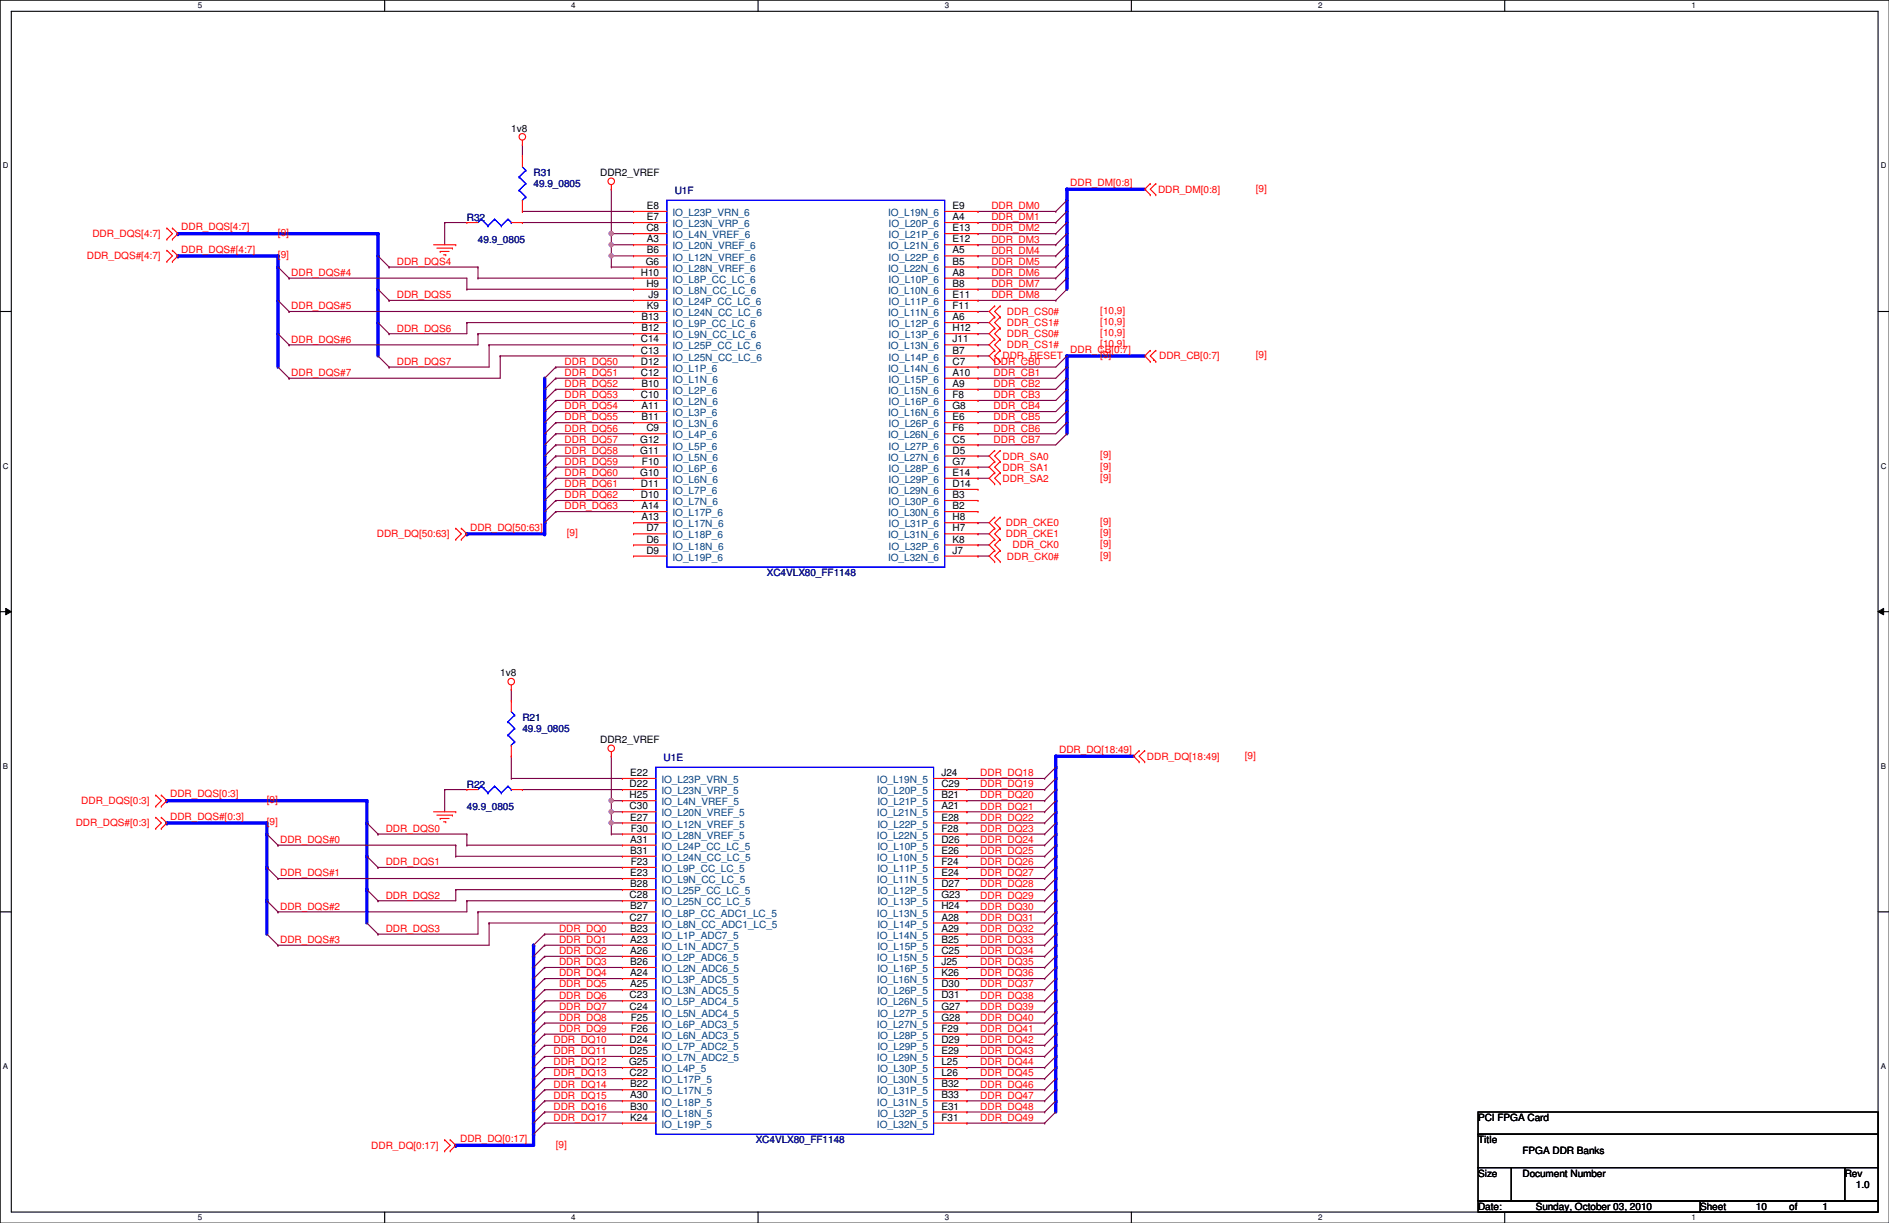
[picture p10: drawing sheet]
<svg xmlns="http://www.w3.org/2000/svg" width="432mm" height="279mm" viewBox="0 0 432 279" stroke-linecap="round" stroke-linejoin="round" font-family="sans-serif">
<defs><g id="words">
<g font-size="2.3">
<text x="116.9" y="30.1">1v8</text>
<text x="137.2" y="40.2">DDR2_VREF</text>
<text x="147.9" y="47.8">E8</text>
<text x="217.7" y="47.8">E9</text>
<text x="147.7" y="52.8">C8</text>
<text x="147.9" y="50.3">E7</text>
<text x="217.7" y="50.3">A4</text>
<text x="217.7" y="52.8">E13</text>
<text x="147.9" y="55.4">A3</text>
<text x="147.9" y="57.9">B6</text>
<text x="217.7" y="55.4">E12</text>
<text x="217.7" y="57.9">A5</text>
<text x="146.5" y="63">H10</text>
<text x="147.6" y="60.5">G6</text>
<text x="147.7" y="65.5">H9</text>
<text x="217.7" y="60.5">B5</text>
<text x="217.7" y="63">A8</text>
<text x="217.7" y="65.5">B8</text>
<text x="147.9" y="70.6">K9</text>
<text x="148.3" y="68.1">J9</text>
<text x="217.7" y="68.1">E11</text>
<text x="217.7" y="70.6">F11</text>
<text x="146.6" y="73.2">B13</text>
<text x="146.6" y="75.7">B12</text>
<text x="217.7" y="73.2">A6</text>
<text x="217.7" y="75.7">H12</text>
<text x="146.5" y="78.2">C14</text>
<text x="146.5" y="80.8">C13</text>
<text x="146.5" y="83.3">D12</text>
<text x="217.7" y="78.2">J11</text>
<text x="217.7" y="80.8">B7</text>
<text x="217.7" y="83.3">C7</text>
<text x="146.5" y="85.9">C12</text>
<text x="146.6" y="88.4">B10</text>
<text x="217.7" y="85.9">A10</text>
<text x="217.7" y="88.4">A9</text>
<text x="146.5" y="90.9">C10</text>
<text x="146.6" y="93.5">A11</text>
<text x="217.7" y="90.9">F8</text>
<text x="217.7" y="93.5">G8</text>
<text x="146.3" y="101.1">G12</text>
<text x="146.6" y="96">B11</text>
<text x="147.7" y="98.6">C9</text>
<text x="217.7" y="96">E6</text>
<text x="217.7" y="98.6">F6</text>
<text x="217.7" y="101.1">C5</text>
<text x="146.3" y="103.6">G11</text>
<text x="146.7" y="106.2">F10</text>
<text x="217.7" y="103.6">D5</text>
<text x="217.7" y="106.2">G7</text>
<text x="146.3" y="108.7">G10</text>
<text x="146.5" y="111.3">D11</text>
<text x="146.5" y="113.8">D10</text>
<text x="217.7" y="108.7">E14</text>
<text x="217.7" y="111.3">D14</text>
<text x="217.7" y="113.8">B3</text>
<text x="146.6" y="116.3">A14</text>
<text x="146.6" y="118.9">A13</text>
<text x="217.7" y="116.3">B2</text>
<text x="217.7" y="118.9">H8</text>
<text x="147.7" y="121.4">D7</text>
<text x="147.7" y="124">D6</text>
<text x="217.7" y="121.4">H7</text>
<text x="217.7" y="124">K8</text>
<text x="147.7" y="126.5">D9</text>
<text x="217.7" y="126.5">J7</text>
<text x="114.3" y="154.5">1v8</text>
<text x="137.2" y="169.8">DDR2_VREF</text>
<text x="143.9" y="179.8">D22</text>
<text x="144.1" y="177.3">E22</text>
<text x="215.2" y="177.3">J24</text>
<text x="215.2" y="179.8">C29</text>
<text x="143.9" y="182.4">H25</text>
<text x="143.9" y="184.9">C30</text>
<text x="215.2" y="182.4">B21</text>
<text x="215.2" y="184.9">A21</text>
<text x="144.1" y="187.5">E27</text>
<text x="144.2" y="190">F30</text>
<text x="215.2" y="187.5">E28</text>
<text x="215.2" y="190">F28</text>
<text x="144.1" y="192.5">A31</text>
<text x="144.1" y="195.1">B31</text>
<text x="144.2" y="197.6">F23</text>
<text x="215.2" y="192.5">D26</text>
<text x="215.2" y="195.1">E26</text>
<text x="215.2" y="197.6">F24</text>
<text x="144.1" y="200.2">E23</text>
<text x="144.1" y="202.7">B28</text>
<text x="215.2" y="200.2">E24</text>
<text x="215.2" y="202.7">D27</text>
<text x="143.9" y="205.2">C28</text>
<text x="144.1" y="207.8">B27</text>
<text x="215.2" y="205.2">G23</text>
<text x="215.2" y="207.8">H24</text>
<text x="143.9" y="210.3">C27</text>
<text x="144.1" y="212.9">B23</text>
<text x="144.1" y="215.4">A23</text>
<text x="215.2" y="210.3">A28</text>
<text x="215.2" y="212.9">A29</text>
<text x="215.2" y="215.4">B25</text>
<text x="144.1" y="217.9">A26</text>
<text x="144.1" y="220.5">B26</text>
<text x="215.2" y="217.9">C25</text>
<text x="215.2" y="220.5">J25</text>
<text x="144.1" y="223">A24</text>
<text x="144.1" y="225.6">A25</text>
<text x="215.2" y="223">K26</text>
<text x="215.2" y="225.6">D30</text>
<text x="143.9" y="228.1">C23</text>
<text x="143.9" y="230.6">C24</text>
<text x="144.2" y="233.2">F25</text>
<text x="215.2" y="228.1">D31</text>
<text x="215.2" y="230.6">G27</text>
<text x="215.2" y="233.2">G28</text>
<text x="143.9" y="238.3">D24</text>
<text x="144.2" y="235.7">F26</text>
<text x="215.2" y="235.7">F29</text>
<text x="215.2" y="238.3">D29</text>
<text x="143.8" y="243.3">G25</text>
<text x="143.9" y="240.8">D25</text>
<text x="143.9" y="245.9">C22</text>
<text x="215.2" y="240.8">E29</text>
<text x="215.2" y="243.3">L25</text>
<text x="215.2" y="245.9">L26</text>
<text x="144.1" y="248.4">B22</text>
<text x="144.1" y="251">A30</text>
<text x="215.2" y="248.4">B32</text>
<text x="215.2" y="251">B33</text>
<text x="144.1" y="253.5">B30</text>
<text x="144.1" y="256">K24</text>
<text x="215.2" y="253.5">E31</text>
<text x="215.2" y="256">F31</text>
<text x="337.9" y="256.1">PCI FPGA Card</text>
<text x="337.9" y="261.2">Title</text>
<text x="348" y="263.7">FPGA DDR Banks</text>
<text x="337.9" y="268.8">Size</text>
<text x="348" y="268.8">Document Number</text>
<text x="421.7" y="268.8">Rev</text>
<text x="424.2" y="271.4">1.0</text>
<text x="337.9" y="276.4">Date:</text>
<text x="351.1" y="276.4">Sunday, October 03, 2010</text>
<text x="388.7" y="276.4">Sheet</text>
<text x="401.4" y="276.4">10</text>
<text x="409" y="276.4">of</text>
<text x="416.6" y="276.4">1</text>
</g>
<g font-size="2.3" fill="#000080">
<text x="122" y="40.2">R31</text>
<text x="122" y="42.8">49.9_0805</text>
<text x="154.2" y="44.3">U1F</text>
<text x="106.7" y="50.4">R32</text>
<text x="109.3" y="55.5">49.9_0805</text>
<text x="175.3" y="131.7">XC4VLX80_FF1148</text>
<text x="119.4" y="164.7">R21</text>
<text x="119.4" y="167.2">49.9_0805</text>
<text x="151.7" y="173.8">U1E</text>
<text x="106.7" y="179.9">R22</text>
<text x="106.7" y="185">49.9_0805</text>
<text x="172.8" y="261.2">XC4VLX80_FF1148</text>
</g>
<g font-size="2.3" fill="#f00">
<text x="226.6" y="47.8">DDR_DM0</text>
<text x="244.6" y="42.5">DDR_DM[0:8]</text>
<text x="264.7" y="44">DDR_DM[0:8]</text>
<text x="287.1" y="43.8">[9]</text>
<text x="41.4" y="52.6">DDR_DQS[4:7]</text>
<text x="63.5" y="53.9">[9]</text>
<text x="226.6" y="50.3">DDR_DM1</text>
<text x="226.6" y="52.9">DDR_DM2</text>
<text x="19.9" y="59.3">DDR_DQS#[4:7]</text>
<text x="21.1" y="54.2">DDR_DQS[4:7]</text>
<text x="41.4" y="57.7">DDR_DQS#[4:7]</text>
<text x="63.5" y="59">[9]</text>
<text x="226.6" y="55.4">DDR_DM3</text>
<text x="226.6" y="58">DDR_DM4</text>
<text x="66.6" y="63">DDR_DQS#4</text>
<text x="90.7" y="60.5">DDR_DQS4</text>
<text x="226.6" y="63">DDR_DM6</text>
<text x="226.6" y="60.5">DDR_DM5</text>
<text x="226.6" y="65.6">DDR_DM7</text>
<text x="66.6" y="70.7">DDR_DQS#5</text>
<text x="90.7" y="68.1">DDR_DQS5</text>
<text x="226.6" y="68.1">DDR_DM8</text>
<text x="230.2" y="72">DDR_CS0#</text>
<text x="251.5" y="71.7">[10,9]</text>
<text x="90.7" y="75.7">DDR_DQS6</text>
<text x="230.2" y="77">DDR_CS0#</text>
<text x="230.2" y="74.5">DDR_CS1#</text>
<text x="251.5" y="76.8">[10,9]</text>
<text x="251.5" y="74.3">[10,9]</text>
<text x="66.6" y="78.3">DDR_DQS#6</text>
<text x="90.7" y="83.4">DDR_DQS7</text>
<text x="129.1" y="83.4">DDR_DQ50</text>
<text x="227.1" y="83.4">DDR_CB0</text>
<text x="229.2" y="82.1">DDR_RESET</text>
<text x="230.2" y="79.6">DDR_CS1#</text>
<text x="244.6" y="80.6">DDR_CB[0:7]</text>
<text x="251.5" y="79.3">[10,9]</text>
<text x="251.5" y="81.9">[9]</text>
<text x="265" y="82.1">DDR_CB[0:7]</text>
<text x="287.1" y="81.9">[9]</text>
<text x="66.6" y="85.9">DDR_DQS#7</text>
<text x="129.1" y="85.9">DDR_DQ51</text>
<text x="129.1" y="88.4">DDR_DQ52</text>
<text x="227.1" y="85.9">DDR_CB1</text>
<text x="227.1" y="88.4">DDR_CB2</text>
<text x="129.1" y="93.5">DDR_DQ54</text>
<text x="129.1" y="91">DDR_DQ53</text>
<text x="227.1" y="91">DDR_CB3</text>
<text x="227.1" y="93.5">DDR_CB4</text>
<text x="129.1" y="98.6">DDR_DQ56</text>
<text x="129.1" y="96.1">DDR_DQ55</text>
<text x="129.1" y="101.1">DDR_DQ57</text>
<text x="227.1" y="96.1">DDR_CB5</text>
<text x="227.1" y="101.1">DDR_CB7</text>
<text x="227.1" y="98.6">DDR_CB6</text>
<text x="129.1" y="106.2">DDR_DQ59</text>
<text x="129.1" y="103.7">DDR_DQ58</text>
<text x="229.2" y="105">DDR_SA0</text>
<text x="229.2" y="107.5">DDR_SA1</text>
<text x="251.5" y="104.7">[9]</text>
<text x="251.5" y="107.3">[9]</text>
<text x="129.1" y="108.8">DDR_DQ60</text>
<text x="129.1" y="111.3">DDR_DQ61</text>
<text x="129.1" y="113.8">DDR_DQ62</text>
<text x="229.2" y="110.1">DDR_SA2</text>
<text x="251.5" y="109.8">[9]</text>
<text x="129.1" y="116.4">DDR_DQ63</text>
<text x="251.5" y="120">[9]</text>
<text x="86.1" y="122.8">DDR_DQ[50:63]</text>
<text x="107.5" y="121.2">DDR_DQ[50:63]</text>
<text x="129.6" y="122.5">[9]</text>
<text x="229.9" y="120.2">DDR_CKE0</text>
<text x="229.9" y="122.8">DDR_CKE1</text>
<text x="231.4" y="125.3">DDR_CK0</text>
<text x="251.5" y="122.5">[9]</text>
<text x="251.5" y="125.1">[9]</text>
<text x="230.2" y="127.8">DDR_CK0#</text>
<text x="251.5" y="127.6">[9]</text>
<text x="242.1" y="172">DDR_DQ[18:49]</text>
<text x="262.2" y="173.6">DDR_DQ[18:49]</text>
<text x="284.5" y="173.3">[9]</text>
<text x="224.1" y="177.3">DDR_DQ18</text>
<text x="224.1" y="179.9">DDR_DQ19</text>
<text x="18.6" y="183.7">DDR_DQS[0:3]</text>
<text x="38.9" y="182.2">DDR_DQS[0:3]</text>
<text x="61" y="183.5">[9]</text>
<text x="224.1" y="182.4">DDR_DQ20</text>
<text x="224.1" y="185">DDR_DQ21</text>
<text x="17.3" y="188.8">DDR_DQS#[0:3]</text>
<text x="38.9" y="187.2">DDR_DQS#[0:3]</text>
<text x="61" y="188.6">[9]</text>
<text x="88.2" y="190">DDR_DQS0</text>
<text x="224.1" y="190">DDR_DQ23</text>
<text x="224.1" y="187.5">DDR_DQ22</text>
<text x="64.1" y="192.6">DDR_DQS#0</text>
<text x="88.2" y="197.7">DDR_DQS1</text>
<text x="224.1" y="195.1">DDR_DQ25</text>
<text x="224.1" y="192.6">DDR_DQ24</text>
<text x="224.1" y="197.7">DDR_DQ26</text>
<text x="64.1" y="200.2">DDR_DQS#1</text>
<text x="224.1" y="200.2">DDR_DQ27</text>
<text x="224.1" y="202.7">DDR_DQ28</text>
<text x="64.1" y="207.8">DDR_DQS#2</text>
<text x="88.2" y="205.3">DDR_DQS2</text>
<text x="224.1" y="205.3">DDR_DQ29</text>
<text x="224.1" y="207.8">DDR_DQ30</text>
<text x="64.1" y="215.4">DDR_DQS#3</text>
<text x="88.2" y="212.9">DDR_DQS3</text>
<text x="127.8" y="212.9">DDR_DQ0</text>
<text x="127.8" y="215.4">DDR_DQ1</text>
<text x="224.1" y="210.4">DDR_DQ31</text>
<text x="224.1" y="215.4">DDR_DQ33</text>
<text x="224.1" y="212.9">DDR_DQ32</text>
<text x="127.8" y="218">DDR_DQ2</text>
<text x="127.8" y="220.5">DDR_DQ3</text>
<text x="224.1" y="220.5">DDR_DQ35</text>
<text x="224.1" y="218">DDR_DQ34</text>
<text x="127.8" y="223.1">DDR_DQ4</text>
<text x="127.8" y="225.6">DDR_DQ5</text>
<text x="224.1" y="225.6">DDR_DQ37</text>
<text x="224.1" y="223.1">DDR_DQ36</text>
<text x="127.8" y="228.1">DDR_DQ6</text>
<text x="127.8" y="230.7">DDR_DQ7</text>
<text x="127.8" y="233.2">DDR_DQ8</text>
<text x="224.1" y="230.7">DDR_DQ39</text>
<text x="224.1" y="228.1">DDR_DQ38</text>
<text x="224.1" y="233.2">DDR_DQ40</text>
<text x="126.5" y="238.3">DDR_DQ10</text>
<text x="127.8" y="235.8">DDR_DQ9</text>
<text x="224.1" y="235.8">DDR_DQ41</text>
<text x="224.1" y="238.3">DDR_DQ42</text>
<text x="126.5" y="240.8">DDR_DQ11</text>
<text x="126.5" y="243.4">DDR_DQ12</text>
<text x="126.5" y="245.9">DDR_DQ13</text>
<text x="224.1" y="240.8">DDR_DQ43</text>
<text x="224.1" y="243.4">DDR_DQ44</text>
<text x="224.1" y="245.9">DDR_DQ45</text>
<text x="126.5" y="248.5">DDR_DQ14</text>
<text x="126.5" y="251">DDR_DQ15</text>
<text x="224.1" y="248.5">DDR_DQ46</text>
<text x="224.1" y="251">DDR_DQ47</text>
<text x="126.5" y="253.5">DDR_DQ16</text>
<text x="126.5" y="256.1">DDR_DQ17</text>
<text x="224.1" y="253.5">DDR_DQ48</text>
<text x="224.1" y="256.1">DDR_DQ49</text>
<text x="84.9" y="262.5">DDR_DQ[0:17]</text>
<text x="105.2" y="260.9">DDR_DQ[0:17]</text>
<text x="127" y="262.2">[9]</text>
</g>
<g font-size="2.3" fill="#004080">
<text x="153.7" y="51.9">IO_L23N_VRP_6</text>
<text x="153.7" y="49.4">IO_L23P_VRN_6</text>
<text x="203" y="49.4">IO_L19N_6</text>
<text x="203.1" y="51.9">IO_L20P_6</text>
<text x="153.7" y="54.4">IO_L4N_VREF_6</text>
<text x="153.7" y="57">IO_L20N_VREF_6</text>
<text x="153.7" y="59.5">IO_L12N_VREF_6</text>
<text x="203" y="57">IO_L21N_6</text>
<text x="203.1" y="54.4">IO_L21P_6</text>
<text x="203.1" y="59.5">IO_L22P_6</text>
<text x="153.7" y="62.1">IO_L28N_VREF_6</text>
<text x="153.7" y="64.6">IO_L8P_CC_LC_6</text>
<text x="203" y="62.1">IO_L22N_6</text>
<text x="203.1" y="64.6">IO_L10P_6</text>
<text x="153.7" y="67.1">IO_L8N_CC_LC_6</text>
<text x="153.7" y="69.7">IO_L24P_CC_LC_6</text>
<text x="203" y="67.1">IO_L10N_6</text>
<text x="203.1" y="69.7">IO_L11P_6</text>
<text x="153.7" y="72.2">IO_L24N_CC_LC_6</text>
<text x="153.7" y="74.8">IO_L9P_CC_LC_6</text>
<text x="153.7" y="77.3">IO_L9N_CC_LC_6</text>
<text x="203" y="72.2">IO_L11N_6</text>
<text x="203.1" y="74.8">IO_L12P_6</text>
<text x="203.1" y="77.3">IO_L13P_6</text>
<text x="153.7" y="79.8">IO_L25P_CC_LC_6</text>
<text x="153.7" y="82.4">IO_L25N_CC_LC_6</text>
<text x="203" y="79.8">IO_L13N_6</text>
<text x="203.1" y="82.4">IO_L14P_6</text>
<text x="153.7" y="84.9">IO_L1P_6</text>
<text x="153.7" y="87.5">IO_L1N_6</text>
<text x="203" y="84.9">IO_L14N_6</text>
<text x="203.1" y="87.5">IO_L15P_6</text>
<text x="153.7" y="90">IO_L2P_6</text>
<text x="153.7" y="92.5">IO_L2N_6</text>
<text x="153.7" y="95.1">IO_L3P_6</text>
<text x="203" y="90">IO_L15N_6</text>
<text x="203" y="95.1">IO_L16N_6</text>
<text x="203.1" y="92.5">IO_L16P_6</text>
<text x="153.7" y="97.6">IO_L3N_6</text>
<text x="153.7" y="100.2">IO_L4P_6</text>
<text x="203" y="100.2">IO_L26N_6</text>
<text x="203.1" y="97.6">IO_L26P_6</text>
<text x="153.7" y="102.7">IO_L5P_6</text>
<text x="153.7" y="105.2">IO_L5N_6</text>
<text x="153.7" y="107.8">IO_L6P_6</text>
<text x="203" y="105.2">IO_L27N_6</text>
<text x="203.1" y="102.7">IO_L27P_6</text>
<text x="203.1" y="107.8">IO_L28P_6</text>
<text x="153.7" y="110.3">IO_L6N_6</text>
<text x="153.7" y="112.9">IO_L7P_6</text>
<text x="203" y="112.9">IO_L29N_6</text>
<text x="203.1" y="110.3">IO_L29P_6</text>
<text x="153.7" y="115.4">IO_L7N_6</text>
<text x="153.7" y="117.9">IO_L17P_6</text>
<text x="203" y="117.9">IO_L30N_6</text>
<text x="203.1" y="115.4">IO_L30P_6</text>
<text x="153.7" y="120.5">IO_L17N_6</text>
<text x="153.7" y="123">IO_L18P_6</text>
<text x="153.7" y="125.6">IO_L18N_6</text>
<text x="203" y="123">IO_L31N_6</text>
<text x="203.1" y="120.5">IO_L31P_6</text>
<text x="203.1" y="125.6">IO_L32P_6</text>
<text x="153.7" y="128.1">IO_L19P_6</text>
<text x="203" y="128.1">IO_L32N_6</text>
<text x="151.2" y="178.9">IO_L23P_VRN_5</text>
<text x="200.4" y="178.9">IO_L19N_5</text>
<text x="151.2" y="181.4">IO_L23N_VRP_5</text>
<text x="151.2" y="184">IO_L4N_VREF_5</text>
<text x="200.6" y="181.4">IO_L20P_5</text>
<text x="200.6" y="184">IO_L21P_5</text>
<text x="151.2" y="186.5">IO_L20N_VREF_5</text>
<text x="151.2" y="189.1">IO_L12N_VREF_5</text>
<text x="151.2" y="191.6">IO_L28N_VREF_5</text>
<text x="200.4" y="186.5">IO_L21N_5</text>
<text x="200.4" y="191.6">IO_L22N_5</text>
<text x="200.6" y="189.1">IO_L22P_5</text>
<text x="151.2" y="194.1">IO_L24P_CC_LC_5</text>
<text x="151.2" y="196.7">IO_L24N_CC_LC_5</text>
<text x="200.4" y="196.7">IO_L10N_5</text>
<text x="200.6" y="194.1">IO_L10P_5</text>
<text x="151.2" y="199.2">IO_L9P_CC_LC_5</text>
<text x="151.2" y="201.8">IO_L9N_CC_LC_5</text>
<text x="200.4" y="201.8">IO_L11N_5</text>
<text x="200.6" y="199.2">IO_L11P_5</text>
<text x="151.2" y="204.3">IO_L25P_CC_LC_5</text>
<text x="151.2" y="206.8">IO_L25N_CC_LC_5</text>
<text x="151.2" y="209.4">IO_L8P_CC_ADC1_LC_5</text>
<text x="200.4" y="209.4">IO_L13N_5</text>
<text x="200.6" y="204.3">IO_L12P_5</text>
<text x="200.6" y="206.8">IO_L13P_5</text>
<text x="151.2" y="211.9">IO_L8N_CC_ADC1_LC_5</text>
<text x="151.2" y="214.5">IO_L1P_ADC7_5</text>
<text x="200.4" y="214.5">IO_L14N_5</text>
<text x="200.6" y="211.9">IO_L14P_5</text>
<text x="151.2" y="217">IO_L1N_ADC7_5</text>
<text x="151.2" y="219.5">IO_L2P_ADC6_5</text>
<text x="200.4" y="219.5">IO_L15N_5</text>
<text x="200.6" y="217">IO_L15P_5</text>
<text x="151.2" y="222.1">IO_L2N_ADC6_5</text>
<text x="151.2" y="224.6">IO_L3P_ADC5_5</text>
<text x="151.2" y="227.2">IO_L3N_ADC5_5</text>
<text x="200.4" y="224.6">IO_L16N_5</text>
<text x="200.6" y="222.1">IO_L16P_5</text>
<text x="200.6" y="227.2">IO_L26P_5</text>
<text x="151.2" y="229.7">IO_L5P_ADC4_5</text>
<text x="151.2" y="232.2">IO_L5N_ADC4_5</text>
<text x="200.4" y="229.7">IO_L26N_5</text>
<text x="200.6" y="232.2">IO_L27P_5</text>
<text x="151.2" y="234.8">IO_L6P_ADC3_5</text>
<text x="151.2" y="237.3">IO_L6N_ADC3_5</text>
<text x="151.2" y="239.9">IO_L7P_ADC2_5</text>
<text x="200.4" y="234.8">IO_L27N_5</text>
<text x="200.6" y="237.3">IO_L28P_5</text>
<text x="200.6" y="239.9">IO_L29P_5</text>
<text x="151.2" y="242.4">IO_L7N_ADC2_5</text>
<text x="151.2" y="244.9">IO_L4P_5</text>
<text x="200.4" y="242.4">IO_L29N_5</text>
<text x="200.6" y="244.9">IO_L30P_5</text>
<text x="151.2" y="247.5">IO_L17P_5</text>
<text x="151.2" y="250">IO_L17N_5</text>
<text x="200.4" y="247.5">IO_L30N_5</text>
<text x="200.6" y="250">IO_L31P_5</text>
<text x="151.2" y="252.6">IO_L18P_5</text>
<text x="151.2" y="255.1">IO_L18N_5</text>
<text x="151.2" y="257.6">IO_L19P_5</text>
<text x="200.4" y="252.6">IO_L31N_5</text>
<text x="200.4" y="257.6">IO_L32N_5</text>
<text x="200.6" y="255.1">IO_L32P_5</text>
</g>
<g font-size="1.8">
<text x="45.3" y="1.9">5</text>
<text x="130.6" y="1.9">4</text>
<text x="215.9" y="1.9">3</text>
<text x="301.3" y="1.9">2</text>
<text x="386.6" y="1.9">1</text>
<text x=".7" y="38.5">D</text>
<text x="429.9" y="38.5">D</text>
<text x=".7" y="107.1">C</text>
<text x="429.9" y="107.1">C</text>
<text x=".7" y="175.6">B</text>
<text x="429.9" y="175.6">B</text>
<text x=".7" y="244.2">A</text>
<text x="429.9" y="244.2">A</text>
<text x="45.3" y="278.8">5</text>
<text x="130.6" y="278.8">4</text>
<text x="215.9" y="278.8">3</text>
<text x="301.3" y="278.8">2</text>
<text x="386.6" y="278.8">1</text>
</g>
</g></defs>
<path d="M0 0h431.8v279.4h-431.8zM2.6 2.6h426.7v274.3h-426.7z" fill="none" stroke="#000" stroke-width=".25"/>
<g fill="#fff">
<path d="M45.3 .3h.9v2h-.9z"/>
<path d="M45.3 277.2h.9v1.9h-.9z"/>
</g>
<path d="M87.9 0v2.6M87.9 276.9v2.5" fill="none" stroke="#000" stroke-width=".25"/>
<g fill="#fff">
<path d="M130.6 .3h1v2h-1z"/>
<path d="M130.6 277.2h1v1.9h-1z"/>
</g>
<path d="M173.3 0v2.6M173.3 276.9v2.5" fill="none" stroke="#000" stroke-width=".25"/>
<g fill="#fff">
<path d="M215.9 .3h1v2h-1z"/>
<path d="M215.9 277.2h1v1.9h-1z"/>
</g>
<path d="M258.6 0v2.6M258.6 276.9v2.5" fill="none" stroke="#000" stroke-width=".25"/>
<g fill="#fff">
<path d="M301.3 .3h1v2h-1z"/>
<path d="M301.3 277.2h1v1.9h-1z"/>
</g>
<path d="M344 0v2.6M344 276.9v2.5" fill="none" stroke="#000" stroke-width=".25"/>
<g fill="#fff">
<path d="M386.6 .3h1v2h-1z"/>
<path d="M386.6 277.2h1v1.9h-1z"/>
<path d="M.7 36.9h1.2v2h-1.2z"/>
<path d="M429.9 36.9h1.3v2h-1.3z"/>
<path d="M.7 105.5h1.2v1.9h-1.2z"/>
<path d="M429.9 105.5h1.3v1.9h-1.3z"/>
</g>
<path d="M0 71.2h2.6M429.3 71.2h2.5" fill="none" stroke="#000" stroke-width=".25"/>
<g fill="#fff">
<path d="M.7 174h1.2v2h-1.2z"/>
<path d="M429.9 174h1.2v2h-1.2z"/>
</g>
<path d="M0 139.7h2.6M429.3 139.7h2.5" fill="none" stroke="#000" stroke-width=".25"/>
<path d="M1.3 139l1.3 .7-1.3 .8zM429.3 139.7l1.3-.7v1.5z" fill="#000"/>
<path d="M1.3 139l1.3 .7-1.3 .8zM429.3 139.7l1.3-.7v1.5z" fill="none" stroke="#000" stroke-width=".23"/>
<g fill="#fff">
<path d="M.7 242.6h1.2v2h-1.2z"/>
<path d="M429.9 242.6h1.2v2h-1.2z"/>
</g>
<path d="M0 208.3h2.6M429.3 208.3h2.5" fill="none" stroke="#000" stroke-width=".25"/>
<g fill="none" stroke="#800040" stroke-width=".25">
<path d="M221 177.8h.1M221 177.8h17.8M221 180.4h.1M221 182.9h.1M221 185.5h.1M221 190.5h.1M221 188h.1M221 195.6h.1M221 193.1h.1M221 198.2h.1M221 180.4h17.8M221 182.9h17.8"/>
<path d="M221 185.5h17.8M221 190.5h17.8M221 188h17.8M221 195.6h17.8M221 193.1h17.8M221 198.2h17.8M124.5 213.4h.1M124.5 218.5h.1M124.5 215.9h.1M124.5 213.4h17.8M124.5 218.5h17.8M124.5 215.9h17.8"/>
<path d="M221 200.7h.1M221 205.8h.1M221 203.2h.1M221 208.3h.1M221 210.9h.1M221 215.9h.1M221 213.4h.1M221 218.5h.1M221 213.4h17.8M221 218.5h17.8M221 215.9h17.8M221 200.7h17.8"/>
<path d="M221 205.8h17.8M221 203.2h17.8M221 208.3h17.8M221 210.9h17.8M124.5 223.6h.1M124.5 226.1h.1M124.5 228.6h.1M124.5 231.2h.1M124.5 233.7h.1M124.5 236.3h.1M124.5 238.8h.1M124.5 221h.1"/>
<path d="M124.5 223.6h17.8M124.5 226.1h17.8M124.5 228.6h17.8M124.5 231.2h17.8M124.5 233.7h17.8M124.5 236.3h17.8M124.5 238.8h17.8M124.5 221h17.8M221 231.2h.1M221 228.6h.1M221 221h.1M221 226.1h.1"/>
<path d="M221 223.6h.1M221 233.7h.1M221 236.3h.1M221 238.8h.1M221 223.6h17.8M221 226.1h17.8M221 228.6h17.8M221 231.2h17.8M221 233.7h17.8M221 236.3h17.8M221 238.8h17.8M221 221h17.8"/>
<path d="M124.5 241.3h.1M124.5 243.9h.1M124.5 246.4h.1M124.5 249h.1M124.5 251.5h.1M124.5 254h.1M124.5 256.6h.1M124.5 241.3h17.8M124.5 243.9h17.8M124.5 246.4h17.8M124.5 249h17.8M124.5 251.5h17.8"/>
<path d="M124.5 254h17.8M124.5 256.6h17.8M221 254h.1M221 256.6h.1M221 241.3h.1M221 243.9h.1M221 249h.1M221 246.4h.1M221 251.5h.1M221 241.3h17.8M221 243.9h17.8M221 246.4h17.8"/>
<path d="M221 249h17.8M221 251.5h17.8M221 254h17.8M221 256.6h17.8"/>
</g>
<path d="M122 233.7v2.6" fill="none" stroke="#00f" stroke-width=".76"/>
<circle cx="122" cy="233.7" r=".38" fill="#00f"/>
<path d="M122 249v2.5" fill="none" stroke="#00f" stroke-width=".76"/>
<circle cx="122" cy="249" r=".38" fill="#00f"/>
<path d="M122 251.5v2.5" fill="none" stroke="#00f" stroke-width=".76"/>
<circle cx="122" cy="251.5" r=".38" fill="#00f"/>
<path d="M122 215.9v2.6" fill="none" stroke="#00f" stroke-width=".76"/>
<circle cx="122" cy="215.9" r=".38" fill="#00f"/>
<path d="M122 221v2.6" fill="none" stroke="#00f" stroke-width=".76"/>
<circle cx="122" cy="221" r=".38" fill="#00f"/>
<path d="M122 231.2v2.5" fill="none" stroke="#00f" stroke-width=".76"/>
<circle cx="122" cy="231.2" r=".38" fill="#00f"/>
<path d="M241.3 188v2.5" fill="none" stroke="#00f" stroke-width=".76"/>
<circle cx="241.3" cy="188" r=".38" fill="#00f"/>
<path d="M241.3 185.5v2.5" fill="none" stroke="#00f" stroke-width=".76"/>
<circle cx="241.3" cy="185.5" r=".38" fill="#00f"/>
<path d="M241.3 180.4v2.5" fill="none" stroke="#00f" stroke-width=".76"/>
<circle cx="241.3" cy="180.4" r=".38" fill="#00f"/>
<path d="M241.3 175.3v2.5" fill="none" stroke="#00f" stroke-width=".76"/>
<circle cx="241.3" cy="175.3" r=".38" fill="#00f"/>
<path d="M241.3 236.3v2.5" fill="none" stroke="#00f" stroke-width=".76"/>
<circle cx="241.3" cy="236.3" r=".38" fill="#00f"/>
<path d="M241.3 221v2.6" fill="none" stroke="#00f" stroke-width=".76"/>
<circle cx="241.3" cy="221" r=".38" fill="#00f"/>
<path d="M241.3 218.5v2.5" fill="none" stroke="#00f" stroke-width=".76"/>
<circle cx="241.3" cy="218.5" r=".38" fill="#00f"/>
<path d="M241.3 205.8v2.5" fill="none" stroke="#00f" stroke-width=".76"/>
<circle cx="241.3" cy="205.8" r=".38" fill="#00f"/>
<path d="M241.3 249v2.5" fill="none" stroke="#00f" stroke-width=".76"/>
<circle cx="241.3" cy="249" r=".38" fill="#00f"/>
<path d="M241.3 238.8v2.5" fill="none" stroke="#00f" stroke-width=".76"/>
<circle cx="241.3" cy="238.8" r=".38" fill="#00f"/>
<path d="M241.3 243.9v2.5" fill="none" stroke="#00f" stroke-width=".76"/>
<circle cx="241.3" cy="243.9" r=".38" fill="#00f"/>
<path d="M241.3 246.4v2.6" fill="none" stroke="#00f" stroke-width=".76"/>
<circle cx="241.3" cy="246.4" r=".38" fill="#00f"/>
<path d="M241.3 241.3v2.6" fill="none" stroke="#00f" stroke-width=".76"/>
<circle cx="241.3" cy="241.3" r=".38" fill="#00f"/>
<path d="M241.3 251.5v2.5" fill="none" stroke="#00f" stroke-width=".76"/>
<circle cx="241.3" cy="251.5" r=".38" fill="#00f"/>
<path d="M241.3 231.2v2.5" fill="none" stroke="#00f" stroke-width=".76"/>
<circle cx="241.3" cy="231.2" r=".38" fill="#00f"/>
<path d="M241.3 233.7v2.6" fill="none" stroke="#00f" stroke-width=".76"/>
<circle cx="241.3" cy="233.7" r=".38" fill="#00f"/>
<path d="M241.3 228.6v2.6" fill="none" stroke="#00f" stroke-width=".76"/>
<circle cx="241.3" cy="228.6" r=".38" fill="#00f"/>
<path d="M241.3 223.6v2.5" fill="none" stroke="#00f" stroke-width=".76"/>
<circle cx="241.3" cy="223.6" r=".38" fill="#00f"/>
<path d="M241.3 213.4v2.5" fill="none" stroke="#00f" stroke-width=".76"/>
<circle cx="241.3" cy="213.4" r=".38" fill="#00f"/>
<path d="M241.3 215.9v2.6" fill="none" stroke="#00f" stroke-width=".76"/>
<circle cx="241.3" cy="215.9" r=".38" fill="#00f"/>
<path d="M241.3 210.9v2.5" fill="none" stroke="#00f" stroke-width=".76"/>
<circle cx="241.3" cy="210.9" r=".38" fill="#00f"/>
<path d="M241.3 226.1v2.5" fill="none" stroke="#00f" stroke-width=".76"/>
<circle cx="241.3" cy="226.1" r=".38" fill="#00f"/>
<path d="M241.3 203.2v2.6" fill="none" stroke="#00f" stroke-width=".76"/>
<circle cx="241.3" cy="203.2" r=".38" fill="#00f"/>
<path d="M241.3 198.2v2.5" fill="none" stroke="#00f" stroke-width=".76"/>
<circle cx="241.3" cy="198.2" r=".38" fill="#00f"/>
<path d="M241.3 193.1v2.5" fill="none" stroke="#00f" stroke-width=".76"/>
<circle cx="241.3" cy="193.1" r=".38" fill="#00f"/>
<path d="M241.3 208.3v2.6" fill="none" stroke="#00f" stroke-width=".76"/>
<circle cx="241.3" cy="208.3" r=".38" fill="#00f"/>
<path d="M241.3 182.9v2.6" fill="none" stroke="#00f" stroke-width=".76"/>
<circle cx="241.3" cy="182.9" r=".38" fill="#00f"/>
<path d="M241.3 190.5v2.6" fill="none" stroke="#00f" stroke-width=".76"/>
<circle cx="241.3" cy="190.5" r=".38" fill="#00f"/>
<path d="M241.3 195.6v2.6" fill="none" stroke="#00f" stroke-width=".76"/>
<circle cx="241.3" cy="195.6" r=".38" fill="#00f"/>
<path d="M241.3 200.7v2.5" fill="none" stroke="#00f" stroke-width=".76"/>
<circle cx="241.3" cy="200.7" r=".38" fill="#00f"/>
<path d="M122 228.6v2.6" fill="none" stroke="#00f" stroke-width=".76"/>
<circle cx="122" cy="228.6" r=".38" fill="#00f"/>
<path d="M122 218.5v2.5" fill="none" stroke="#00f" stroke-width=".76"/>
<circle cx="122" cy="218.5" r=".38" fill="#00f"/>
<path d="M241.3 177.8v2.6" fill="none" stroke="#00f" stroke-width=".76"/>
<circle cx="241.3" cy="177.8" r=".38" fill="#00f"/>
<path d="M122 241.3v2.6" fill="none" stroke="#00f" stroke-width=".76"/>
<circle cx="122" cy="241.3" r=".38" fill="#00f"/>
<path d="M122 246.4v2.6" fill="none" stroke="#00f" stroke-width=".76"/>
<circle cx="122" cy="246.4" r=".38" fill="#00f"/>
<path d="M122 226.1v2.5" fill="none" stroke="#00f" stroke-width=".76"/>
<circle cx="122" cy="226.1" r=".38" fill="#00f"/>
<path d="M122 223.6v2.5" fill="none" stroke="#00f" stroke-width=".76"/>
<circle cx="122" cy="223.6" r=".38" fill="#00f"/>
<path d="M122 243.9v2.5" fill="none" stroke="#00f" stroke-width=".76"/>
<circle cx="122" cy="243.9" r=".38" fill="#00f"/>
<path d="M122 238.8v2.5" fill="none" stroke="#00f" stroke-width=".76"/>
<circle cx="122" cy="238.8" r=".38" fill="#00f"/>
<path d="M122 236.3v2.5" fill="none" stroke="#00f" stroke-width=".76"/>
<circle cx="122" cy="236.3" r=".38" fill="#00f"/>
<path d="M104.2 261.7h17.8" fill="none" stroke="#00f" stroke-width=".76"/>
<circle cx="104.2" cy="261.7" r=".38" fill="#00f"/>
<path d="M241.3 172.8h17.8" fill="none" stroke="#00f" stroke-width=".76"/>
<circle cx="241.3" cy="172.8" r=".38" fill="#00f"/>
<path d="M241.3 172.8v2.5" fill="none" stroke="#00f" stroke-width=".76"/>
<circle cx="241.3" cy="172.8" r=".38" fill="#00f"/>
<path d="M139.7 182.9h.1M139.7 182.9v2.6" fill="none" stroke="#800040" stroke-width=".25"/>
<circle cx="139.7" cy="182.9" r=".49" fill="#f0f"/>
<circle cx="139.7" cy="182.9" r=".49" fill="none" stroke="#f0f" stroke-width=".25"/>
<path d="M139.7 185.5h.1M139.7 185.5v2.5" fill="none" stroke="#800040" stroke-width=".25"/>
<circle cx="139.7" cy="185.4" r=".49" fill="#f0f"/>
<circle cx="139.7" cy="185.4" r=".49" fill="none" stroke="#f0f" stroke-width=".25"/>
<path d="M139.7 190.5h.1M139.7 182.9h.1M139.7 185.5h.1M139.7 188h.1M139.7 190.5h2.6M139.7 182.9h2.6M139.7 185.5h2.6M139.7 188h2.6M139.7 188v2.5" fill="none" stroke="#800040" stroke-width=".25"/>
<circle cx="139.7" cy="188" r=".49" fill="#f0f"/>
<circle cx="139.7" cy="188" r=".49" fill="none" stroke="#f0f" stroke-width=".25"/>
<path d="M116.9 157.5h.1M116.9 157.5v2.6M139.7 172.8h.1M139.7 172.8v10.1" fill="none" stroke="#800040" stroke-width=".25"/>
<path d="M38.1 182.9h45.8" fill="none" stroke="#00f" stroke-width=".76"/>
<circle cx="38.1" cy="182.9" r=".38" fill="#00f"/>
<path d="M38.1 188h22.9" fill="none" stroke="#00f" stroke-width=".76"/>
<circle cx="38.1" cy="188" r=".38" fill="#00f"/>
<path d="M86.4 205.8h.1M86.4 213.4h.1M86.4 205.8h17.8M86.4 213.4h22.9" fill="none" stroke="#800040" stroke-width=".25"/>
<path d="M83.9 188v7.6" fill="none" stroke="#00f" stroke-width=".76"/>
<circle cx="83.9" cy="188" r=".38" fill="#00f"/>
<path d="M83.9 195.6v7.6" fill="none" stroke="#00f" stroke-width=".76"/>
<circle cx="83.9" cy="195.6" r=".38" fill="#00f"/>
<path d="M63.5 208.3h.1M63.5 215.9h.1M63.5 208.3h43.2M63.5 215.9h48.3" fill="none" stroke="#800040" stroke-width=".25"/>
<path d="M61 198.2v7.6" fill="none" stroke="#00f" stroke-width=".76"/>
<circle cx="61" cy="198.2" r=".38" fill="#00f"/>
<path d="M61 205.8v7.6" fill="none" stroke="#00f" stroke-width=".76"/>
<circle cx="61" cy="205.8" r=".38" fill="#00f"/>
<path d="M61 190.5v7.7" fill="none" stroke="#00f" stroke-width=".76"/>
<circle cx="61" cy="190.5" r=".38" fill="#00f"/>
<path d="M83.9 182.9v5.1" fill="none" stroke="#00f" stroke-width=".76"/>
<circle cx="83.9" cy="182.9" r=".38" fill="#00f"/>
<path d="M83.9 203.2v7.7" fill="none" stroke="#00f" stroke-width=".76"/>
<circle cx="83.9" cy="203.2" r=".38" fill="#00f"/>
<path d="M61 188v2.5" fill="none" stroke="#00f" stroke-width=".76"/>
<circle cx="61" cy="188" r=".38" fill="#00f"/>
<path d="M63.5 193.1h.1M63.5 193.1h40.7M86.4 190.5h.1M86.4 198.2h.1M86.4 190.5h20.3M86.4 198.2h55.9M63.5 200.7h.1M63.5 200.7h78.8" fill="none" stroke="#800040" stroke-width=".25"/>
<path d="M122 256.6v2.5" fill="none" stroke="#00f" stroke-width=".76"/>
<circle cx="122" cy="256.6" r=".38" fill="#00f"/>
<path d="M122 254v2.6" fill="none" stroke="#00f" stroke-width=".76"/>
<circle cx="122" cy="254" r=".38" fill="#00f"/>
<path d="M122 259.1v2.6" fill="none" stroke="#00f" stroke-width=".76"/>
<circle cx="122" cy="259.1" r=".38" fill="#00f"/>
<g fill="none" stroke="#800040" stroke-width=".25">
<path d="M119.4 33.1h.1M119.4 33.1v2.5M101.6 50.8h.1M101.6 50.8v5.1M119.4 48.3h.1M119.4 50.8h.1M119.4 48.3h25.4M119.4 50.8h25.4M139.7 53.4h.1M139.7 53.4v2.5M116.9 172.8h.1M116.9 177.8h.1"/>
<path d="M116.9 172.8v5M116.9 177.8h25.4M101.6 180.4h.1M101.6 180.4h5.1M101.6 180.4v5.1M104.2 195.6h.1M104.2 193.1h.1M104.2 193.1v2.5M104.2 195.6h38.1M106.7 193.1h.1M106.7 190.5h.1M106.7 190.5v2.6"/>
<path d="M106.7 193.1h35.6M119.4 180.4h.1M119.4 180.4h22.9M104.2 203.2h.1M104.2 203.2h38.1M104.2 203.2v2.6M106.7 205.8h.1M106.7 205.8v2.5M106.7 205.8h35.6M109.3 208.3h.1M109.3 208.3h33M109.3 208.3v5.1"/>
<path d="M111.8 210.9h.1M111.8 210.9v5M111.8 210.9h30.5"/>
</g>
<circle cx="139.7" cy="53.4" r=".49" fill="#f0f"/>
<circle cx="139.7" cy="53.4" r=".49" fill="none" stroke="#f0f" stroke-width=".25"/>
<path d="M139.7 55.9h.1M139.7 55.9v2.6" fill="none" stroke="#800040" stroke-width=".25"/>
<circle cx="139.7" cy="55.9" r=".49" fill="#f0f"/>
<circle cx="139.7" cy="55.9" r=".49" fill="none" stroke="#f0f" stroke-width=".25"/>
<path d="M139.7 53.4h.1M139.7 55.9h.1M139.7 58.5h.1M139.7 53.4h5.1M139.7 55.9h5.1M139.7 58.5h5.1M139.7 58.5v2.5M139.7 61h.1M139.7 61h5.1" fill="none" stroke="#800040" stroke-width=".25"/>
<circle cx="139.7" cy="58.4" r=".49" fill="#f0f"/>
<circle cx="139.7" cy="58.4" r=".49" fill="none" stroke="#f0f" stroke-width=".25"/>
<path d="M139.7 43.2h.1M139.7 43.2v10.2M127 94h.1M127 94h17.8" fill="none" stroke="#800040" stroke-width=".25"/>
<path d="M106.7 122h17.8" fill="none" stroke="#00f" stroke-width=".76"/>
<circle cx="106.7" cy="122" r=".38" fill="#00f"/>
<g fill="none" stroke="#800040" stroke-width=".25">
<path d="M127 83.9h.1M127 86.4h.1M127 91.5h.1M127 88.9h.1M127 99.1h.1M127 96.6h.1M127 83.9h17.8M127 86.4h17.8M127 91.5h17.8M127 88.9h17.8M127 99.1h17.8M127 96.6h17.8"/>
<path d="M127 106.7h.1M127 104.2h.1M127 101.6h.1M127 109.3h.1M127 111.8h.1M127 114.3h.1M127 116.9h.1M127 106.7h17.8M127 104.2h17.8M127 101.6h17.8M127 109.3h17.8M127 111.8h17.8"/>
<path d="M127 114.3h17.8M127 116.9h17.8"/>
</g>
<path d="M124.5 114.3v2.6" fill="none" stroke="#00f" stroke-width=".76"/>
<circle cx="124.5" cy="116.9" r=".38" fill="#00f"/>
<path d="M124.5 96.6v2.5" fill="none" stroke="#00f" stroke-width=".76"/>
<circle cx="124.5" cy="99.1" r=".38" fill="#00f"/>
<path d="M124.5 99.1v2.5" fill="none" stroke="#00f" stroke-width=".76"/>
<circle cx="124.5" cy="101.6" r=".38" fill="#00f"/>
<path d="M124.5 104.2v2.5" fill="none" stroke="#00f" stroke-width=".76"/>
<circle cx="124.5" cy="106.7" r=".38" fill="#00f"/>
<path d="M124.5 109.3v2.5" fill="none" stroke="#00f" stroke-width=".76"/>
<circle cx="124.5" cy="111.8" r=".38" fill="#00f"/>
<path d="M124.5 88.9v2.6" fill="none" stroke="#00f" stroke-width=".76"/>
<circle cx="124.5" cy="91.5" r=".38" fill="#00f"/>
<path d="M124.5 86.4v2.5" fill="none" stroke="#00f" stroke-width=".76"/>
<circle cx="124.5" cy="88.9" r=".38" fill="#00f"/>
<path d="M124.5 91.5v2.5" fill="none" stroke="#00f" stroke-width=".76"/>
<circle cx="124.5" cy="94" r=".38" fill="#00f"/>
<path d="M124.5 111.8v2.5" fill="none" stroke="#00f" stroke-width=".76"/>
<circle cx="124.5" cy="114.3" r=".38" fill="#00f"/>
<path d="M124.5 106.7v2.6" fill="none" stroke="#00f" stroke-width=".76"/>
<circle cx="124.5" cy="109.3" r=".38" fill="#00f"/>
<path d="M124.5 101.6v2.6" fill="none" stroke="#00f" stroke-width=".76"/>
<circle cx="124.5" cy="104.2" r=".38" fill="#00f"/>
<path d="M124.5 94v2.6" fill="none" stroke="#00f" stroke-width=".76"/>
<circle cx="124.5" cy="96.6" r=".38" fill="#00f"/>
<path d="M101.6 50.8h.1M101.6 50.8h5.1" fill="none" stroke="#800040" stroke-width=".25"/>
<path d="M124.5 116.9v2.5" fill="none" stroke="#00f" stroke-width=".76"/>
<circle cx="124.5" cy="119.4" r=".38" fill="#00f"/>
<path d="M124.5 119.4v2.6" fill="none" stroke="#00f" stroke-width=".76"/>
<circle cx="124.5" cy="122" r=".38" fill="#00f"/>
<path d="M40.7 53.4h45.7" fill="none" stroke="#00f" stroke-width=".76"/>
<circle cx="40.7" cy="53.4" r=".38" fill="#00f"/>
<path d="M88.9 76.2h.1M88.9 76.2h17.8" fill="none" stroke="#800040" stroke-width=".25"/>
<path d="M86.4 66.1v7.6" fill="none" stroke="#00f" stroke-width=".76"/>
<circle cx="86.4" cy="66.1" r=".38" fill="#00f"/>
<path d="M86.4 58.5v7.6" fill="none" stroke="#00f" stroke-width=".76"/>
<circle cx="86.4" cy="58.5" r=".38" fill="#00f"/>
<path d="M88.9 83.9h.1M88.9 83.9h22.9" fill="none" stroke="#800040" stroke-width=".25"/>
<path d="M86.4 53.4v5.1" fill="none" stroke="#00f" stroke-width=".76"/>
<circle cx="86.4" cy="53.4" r=".38" fill="#00f"/>
<path d="M86.4 73.7v7.6" fill="none" stroke="#00f" stroke-width=".76"/>
<circle cx="86.4" cy="73.7" r=".38" fill="#00f"/>
<g fill="none" stroke="#800040" stroke-width=".25">
<path d="M223.6 48.3h.1M223.6 50.8h.1M223.6 53.4h.1M223.6 55.9h.1M223.6 58.5h.1M223.6 48.3h17.7M223.6 50.8h17.7M223.6 53.4h17.7M223.6 55.9h17.7M223.6 58.5h17.7M88.9 61h.1M88.9 68.6h.1"/>
<path d="M88.9 61h20.4M88.9 68.6h55.9M106.7 66.1h.1M106.7 73.7h.1M106.7 63.5v2.6M106.7 73.7v2.5M106.7 66.1h38.1M106.7 73.7h38.1M109.3 63.5h.1M109.3 61h.1M109.3 76.2h.1M109.3 63.5h35.5"/>
<path d="M109.3 61v2.5M109.3 76.2v2.6M109.3 76.2h35.5M111.8 78.8h.1M111.8 78.8h33M111.8 78.8v5.1M144.8 66.1h.1M223.6 63.5h.1M223.6 61h.1M223.6 66.1h.1M223.6 68.6h.1M223.6 61h17.7"/>
<path d="M223.6 68.6h17.7M223.6 63.5h17.7M223.6 66.1h17.7M114.3 81.3h.1M114.3 81.3h30.5M114.3 81.3v5.1"/>
</g>
<path d="M243.9 43.2v2.6" fill="none" stroke="#00f" stroke-width=".76"/>
<circle cx="243.9" cy="43.2" r=".38" fill="#00f"/>
<path d="M243.9 45.8v2.5" fill="none" stroke="#00f" stroke-width=".76"/>
<circle cx="243.9" cy="45.8" r=".38" fill="#00f"/>
<path d="M243.9 53.4v2.5" fill="none" stroke="#00f" stroke-width=".76"/>
<circle cx="243.9" cy="53.4" r=".38" fill="#00f"/>
<path d="M243.9 63.5v2.6" fill="none" stroke="#00f" stroke-width=".76"/>
<circle cx="243.9" cy="63.5" r=".38" fill="#00f"/>
<path d="M243.9 55.9v2.6" fill="none" stroke="#00f" stroke-width=".76"/>
<circle cx="243.9" cy="55.9" r=".38" fill="#00f"/>
<path d="M243.9 58.5v2.5" fill="none" stroke="#00f" stroke-width=".76"/>
<circle cx="243.9" cy="58.5" r=".38" fill="#00f"/>
<path d="M243.9 48.3v2.5" fill="none" stroke="#00f" stroke-width=".76"/>
<circle cx="243.9" cy="48.3" r=".38" fill="#00f"/>
<path d="M243.9 50.8v2.6" fill="none" stroke="#00f" stroke-width=".76"/>
<circle cx="243.9" cy="50.8" r=".38" fill="#00f"/>
<path d="M243.9 43.2h17.8" fill="none" stroke="#00f" stroke-width=".76"/>
<circle cx="243.9" cy="43.2" r=".38" fill="#00f"/>
<path d="M243.9 61v2.5" fill="none" stroke="#00f" stroke-width=".76"/>
<circle cx="243.9" cy="61" r=".38" fill="#00f"/>
<g fill="none" stroke="#800040" stroke-width=".25">
<path d="M223.6 78.8h.1M223.6 76.2h.1M223.6 73.7h.1M223.6 71.2h.1M223.6 78.8h2.5M223.6 76.2h2.5M223.6 73.7h2.5M223.6 71.2h2.5M223.6 81.3h.1M223.6 83.9h.1M223.6 86.4h.1M223.6 88.9h.1"/>
<path d="M223.6 91.5h.1M223.6 96.6h.1M223.6 94h.1M223.6 99.1h.1M223.6 81.3h2.5M223.6 83.9h17.7M223.6 86.4h17.7M223.6 88.9h17.7M223.6 91.5h17.7M223.6 96.6h17.7M223.6 94h17.7M223.6 99.1h17.7"/>
<path d="M223.6 101.6h.1M223.6 101.6h17.7"/>
</g>
<path d="M243.9 86.4v2.5" fill="none" stroke="#00f" stroke-width=".76"/>
<circle cx="243.9" cy="86.4" r=".38" fill="#00f"/>
<path d="M243.9 96.6v2.5" fill="none" stroke="#00f" stroke-width=".76"/>
<circle cx="243.9" cy="96.6" r=".38" fill="#00f"/>
<path d="M243.9 88.9v2.6" fill="none" stroke="#00f" stroke-width=".76"/>
<circle cx="243.9" cy="88.9" r=".38" fill="#00f"/>
<path d="M243.9 91.5v2.5" fill="none" stroke="#00f" stroke-width=".76"/>
<circle cx="243.9" cy="91.5" r=".38" fill="#00f"/>
<path d="M243.9 81.3v2.6" fill="none" stroke="#00f" stroke-width=".76"/>
<circle cx="243.9" cy="81.3" r=".38" fill="#00f"/>
<path d="M243.9 83.9v2.5" fill="none" stroke="#00f" stroke-width=".76"/>
<circle cx="243.9" cy="83.9" r=".38" fill="#00f"/>
<path d="M243.9 81.3h17.8" fill="none" stroke="#00f" stroke-width=".76"/>
<circle cx="243.9" cy="81.3" r=".38" fill="#00f"/>
<path d="M243.9 94v2.6" fill="none" stroke="#00f" stroke-width=".76"/>
<circle cx="243.9" cy="94" r=".38" fill="#00f"/>
<path d="M40.7 58.5h22.8" fill="none" stroke="#00f" stroke-width=".76"/>
<circle cx="40.7" cy="58.5" r=".38" fill="#00f"/>
<path d="M66.1 78.8h.1M66.1 78.8h43.2" fill="none" stroke="#800040" stroke-width=".25"/>
<path d="M63.5 76.2v7.7" fill="none" stroke="#00f" stroke-width=".76"/>
<circle cx="63.5" cy="76.2" r=".38" fill="#00f"/>
<path d="M63.5 68.6v7.6" fill="none" stroke="#00f" stroke-width=".76"/>
<circle cx="63.5" cy="68.6" r=".38" fill="#00f"/>
<path d="M66.1 86.4h.1M66.1 86.4h48.2" fill="none" stroke="#800040" stroke-width=".25"/>
<path d="M63.5 61v7.6" fill="none" stroke="#00f" stroke-width=".76"/>
<circle cx="63.5" cy="61" r=".38" fill="#00f"/>
<path d="M63.5 58.5v2.5" fill="none" stroke="#00f" stroke-width=".76"/>
<circle cx="63.5" cy="58.5" r=".38" fill="#00f"/>
<g fill="none" stroke="#800040" stroke-width=".25">
<path d="M86.4 58.5l2.5 2.5M241.3 55.9h.1M241.3 53.4h.1M241.3 50.8h.1M241.3 48.3h.1M241.3 58.5h.1M243.9 53.4l-2.6 2.5M243.9 50.8l-2.6 2.6M243.9 48.3l-2.6 2.5M243.9 45.8l-2.6 2.5M243.9 58.5l-2.6 2.5M243.9 55.9l-2.6 2.6"/>
<path d="M63.5 76.2l2.6 2.6M63.5 68.6l2.6 2.6M63.5 61l2.6 2.5M66.1 63.5h.1M66.1 71.2h.1M66.1 78.8h.1M66.1 63.5h40.6M66.1 71.2h78.7M86.4 66.1l2.5 2.5M86.4 73.7l2.5 2.5M88.9 68.6h.1M88.9 61h.1"/>
<path d="M88.9 76.2h.1M241.3 68.6h.1M241.3 63.5h.1M241.3 66.1h.1M241.3 61h.1M243.9 66.1l-2.6 2.5M243.9 61l-2.6 2.5M243.9 63.5l-2.6 2.6M63.5 83.9l2.6 2.5M66.1 86.4h.1M86.4 81.3l2.5 2.6M88.9 83.9h.1"/>
<path d="M127 91.5h.1M127 94h.1M127 96.6h.1M127 99.1h.1M127 88.9h.1M127 86.4h.1M127 83.9h.1M127 91.5l-2.5 2.5M127 94l-2.5 2.6M127 96.6l-2.5 2.5M127 99.1l-2.5 2.5M127 88.9l-2.5 2.6"/>
<path d="M127 86.4l-2.5 2.5M127 83.9l-2.5 2.5M243.9 96.6h.1M243.9 94h.1M243.9 91.5h.1M243.9 88.9h.1M243.9 86.4h.1M243.9 83.9h.1M243.9 81.3h.1M243.9 99.1h.1M243.9 99.1l-2.6 2.5M243.9 94l-2.6 2.6"/>
<path d="M243.9 96.6l-2.6 2.5M243.9 91.5l-2.6 2.5M243.9 88.9l-2.6 2.6M243.9 86.4l-2.6 2.5M243.9 83.9l-2.6 2.5M243.9 81.3l-2.6 2.6M127 114.3h.1M127 111.8h.1M127 106.7h.1M127 109.3h.1M127 101.6h.1M127 104.2h.1"/>
<path d="M127 116.9h.1M127 114.3l-2.5 2.6M127 111.8l-2.5 2.5M127 106.7l-2.5 2.6M127 109.3l-2.5 2.5M127 101.6l-2.5 2.6M127 104.2l-2.5 2.5M127 116.9l-2.5 2.5M223.6 104.2h.1M223.6 106.7h.1M223.6 109.3h.1M223.6 119.4h.1"/>
<path d="M223.6 104.2h2.5M223.6 106.7h2.5M223.6 109.3h2.5M223.6 119.4h2.5M223.6 124.5h.1M223.6 127h.1M223.6 122h.1M223.6 124.5h2.5M223.6 127h2.5M223.6 122h2.5M238.8 177.8h.1M241.3 175.3l-2.5 2.5"/>
<path d="M241.3 177.8l-2.5 2.6M61 190.5l2.5 2.6M61 198.2l2.5 2.5M63.5 193.1h.1M83.9 188l2.5 2.5M83.9 195.6l2.5 2.6M86.4 190.5h.1M86.4 198.2h.1M238.8 180.4h.1M238.8 182.9h.1M238.8 185.5h.1M238.8 190.5h.1"/>
<path d="M238.8 188h.1M238.8 193.1h.1M238.8 198.2h.1M238.8 195.6h.1M241.3 180.4l-2.5 2.5M241.3 182.9l-2.5 2.6M241.3 188l-2.5 2.5M241.3 185.5l-2.5 2.5M241.3 190.5l-2.5 2.6M241.3 195.6l-2.5 2.6M241.3 198.2l-2.5 2.5M241.3 193.1l-2.5 2.5"/>
<path d="M61 205.8l2.5 2.5M61 213.4l2.5 2.5M63.5 200.7h.1M63.5 208.3h.1M63.5 215.9h.1M83.9 203.2l2.5 2.6M83.9 210.9l2.5 2.5M86.4 205.8h.1M86.4 213.4h.1M124.5 218.5h.1M124.5 215.9h.1M124.5 213.4h.1"/>
<path d="M124.5 218.5l-2.5 2.5M124.5 215.9l-2.5 2.6M124.5 213.4l-2.5 2.5M238.8 200.7h.1M238.8 203.2h.1M238.8 210.9h.1M238.8 205.8h.1M238.8 208.3h.1M238.8 213.4h.1M238.8 215.9h.1M238.8 218.5h.1M241.3 200.7l-2.5 2.5"/>
<path d="M241.3 208.3l-2.5 2.6M241.3 203.2l-2.5 2.6M241.3 205.8l-2.5 2.5M241.3 210.9l-2.5 2.5M241.3 213.4l-2.5 2.5M241.3 218.5l-2.5 2.5M241.3 215.9l-2.5 2.6M124.5 238.8h.1M124.5 236.3h.1M124.5 233.7h.1M124.5 231.2h.1M124.5 228.6h.1"/>
<path d="M124.5 226.1h.1M124.5 223.6h.1M124.5 221h.1M124.5 238.8l-2.5 2.5M124.5 236.3l-2.5 2.5M124.5 233.7l-2.5 2.6M124.5 231.2l-2.5 2.5M124.5 228.6l-2.5 2.6M124.5 226.1l-2.5 2.5M124.5 223.6l-2.5 2.5M124.5 221l-2.5 2.6M238.8 231.2h.1"/>
<path d="M238.8 228.6h.1M238.8 221h.1M238.8 223.6h.1M238.8 226.1h.1M238.8 233.7h.1M238.8 236.3h.1M238.8 238.8h.1M241.3 228.6l-2.5 2.6M241.3 226.1l-2.5 2.5M241.3 221l-2.5 2.6M241.3 223.6l-2.5 2.5M241.3 231.2l-2.5 2.5"/>
<path d="M241.3 233.7l-2.5 2.6M241.3 238.8l-2.5 2.5M241.3 236.3l-2.5 2.5M124.5 254h.1M124.5 249h.1M124.5 251.5h.1M124.5 243.9h.1M124.5 241.3h.1M124.5 246.4h.1M124.5 256.6h.1M124.5 254l-2.5 2.6M124.5 249l-2.5 2.5"/>
<path d="M124.5 251.5l-2.5 2.5M124.5 243.9l-2.5 2.5M124.5 241.3l-2.5 2.6M124.5 246.4l-2.5 2.6M124.5 256.6l-2.5 2.5M238.8 254h.1M238.8 256.6h.1M238.8 241.3h.1M238.8 243.9h.1M238.8 249h.1M238.8 246.4h.1M238.8 251.5h.1"/>
<path d="M241.3 251.5l-2.5 2.5M241.3 254l-2.5 2.6M241.3 241.3l-2.5 2.6M241.3 246.4l-2.5 2.6M241.3 243.9l-2.5 2.5M241.3 249l-2.5 2.5"/>
</g>
<g fill="none" stroke="#f00" stroke-width=".25">
<path d="M119.4 33.1h.1M119.4 35.6h.1M119.4 32v1.1M119.4 35.6v2.5M38.1 54.7h.1M38.1 52.1h.1M38.1 59.7h.1M38.1 57.2h.1M38.1 52.1l1.3 1.3-1.3 1.3M38.1 57.2l1.3 1.3-1.3 1.2M39.4 52.1h.1M39.4 54.7h.1"/>
<path d="M39.4 57.2h.1M39.4 59.7h.1M39.4 52.1l1.3 1.3-1.3 1.3M39.4 57.2l1.3 1.3-1.3 1.2M99.1 55.9h5.1M99.9 56.7h3.5M100.6 57.4h.1M100.6 57.4h2.1M101.4 58.2h.5M101.9 58.2h.1M103.4 56.7h.1M104.2 55.9h.1"/>
<path d="M106.7 50.8h.1M106.7 50.8h2.6M116.9 50.8h2.5M119.4 50.8h.1M119.4 48.3h.1M119.4 45.8v2.5M139.7 43.2h.1M139.7 42.2v1M144.8 50.8h.1M144.8 48.3h.1M144.8 53.4h.1M144.8 55.9h.1"/>
<path d="M144.8 58.5h.1M144.8 55.9h7.6M144.8 50.8h7.6M144.8 48.3h7.6M144.8 53.4h7.6M144.8 58.5h7.6M215.9 55.9h7.7M215.9 50.8h7.7M215.9 48.3h7.7M215.9 53.4h7.7M215.9 58.5h7.7M223.6 48.3h.1"/>
<path d="M223.6 50.8h.1M223.6 53.4h.1M223.6 55.9h.1M223.6 58.5h.1M262.9 42h.1M262.9 44.5h.1M262.9 42l-1.2 1.2 1.2 1.3M264.2 44.5h.1M264.2 42h.1M264.2 42l-1.3 1.2 1.3 1.3M144.8 61h.1M144.8 63.5h.1"/>
<path d="M144.8 66.1h.1M144.8 68.6h.1M144.8 71.2h.1M144.8 73.7h.1M144.8 76.2h.1M144.8 78.8h.1M144.8 61h7.6M144.8 63.5h7.6M144.8 66.1h7.6M144.8 68.6h7.6M144.8 71.2h7.6M144.8 73.7h7.6"/>
<path d="M144.8 76.2h7.6M144.8 78.8h7.6M215.9 61h7.7M215.9 63.5h7.7M215.9 66.1h7.7M215.9 68.6h7.7M215.9 71.2h7.7M215.9 73.7h7.7M215.9 76.2h7.7M215.9 78.8h7.7M223.6 61h.1M223.6 63.5h.1"/>
<path d="M223.6 66.1h.1M223.6 68.6h.1M223.6 71.2h.1M223.6 73.7h.1M223.6 76.2h.1M223.6 78.8h.1M227.4 77.5h.1M227.4 75h.1M227.4 72.4h.1M227.4 69.9h.1M227.4 77.5l-1.3 1.3 1.3 1.3M227.4 75l-1.3 1.2 1.3 1.3"/>
<path d="M227.4 72.4l-1.3 1.3 1.3 1.3M227.4 69.9l-1.3 1.3 1.3 1.2M228.6 77.5h.1M228.6 75h.1M228.6 72.4h.1M228.6 69.9h.1M228.6 77.5l-1.2 1.3 1.2 1.3M228.6 75l-1.2 1.2 1.2 1.3M228.6 72.4l-1.2 1.3 1.2 1.3M228.6 69.9l-1.2 1.3 1.2 1.2M144.8 81.3h.1M144.8 83.9h.1"/>
<path d="M144.8 86.4h.1M144.8 88.9h.1M144.8 91.5h.1M144.8 94h.1M144.8 96.6h.1M144.8 99.1h.1M144.8 81.3h7.6M144.8 83.9h7.6M144.8 86.4h7.6M144.8 88.9h7.6M144.8 91.5h7.6M144.8 94h7.6"/>
<path d="M144.8 96.6h7.6M144.8 99.1h7.6M215.9 81.3h7.7M215.9 83.9h7.7M215.9 86.4h7.7M215.9 88.9h7.7M215.9 91.5h7.7M215.9 94h7.7M215.9 96.6h7.7M215.9 99.1h7.7M223.6 81.3h.1M223.6 83.9h.1"/>
<path d="M223.6 86.4h.1M223.6 88.9h.1M223.6 91.5h.1M223.6 94h.1M223.6 96.6h.1M223.6 99.1h.1M227.4 80.1h.1M227.4 82.6h.1M227.4 80.1l-1.3 1.2 1.3 1.3M228.6 82.6h.1M228.6 80.1h.1M228.6 80.1l-1.2 1.2 1.2 1.3"/>
<path d="M262.9 80.1h.1M262.9 82.6h.1M262.9 80.1l-1.2 1.2 1.2 1.3M263.7 82.1h.1M264.2 80.1h.1M264.2 82.6h.1M264.2 80.1l-1.3 1.2 1.3 1.3M144.8 101.6h.1M144.8 104.2h.1M144.8 106.7h.1M144.8 109.3h.1M144.8 111.8h.1"/>
<path d="M144.8 114.3h.1M144.8 116.9h.1M144.8 119.4h.1M144.8 101.6h7.6M144.8 104.2h7.6M144.8 106.7h7.6M144.8 109.3h7.6M144.8 111.8h7.6M144.8 114.3h7.6M144.8 116.9h7.6M144.8 119.4h7.6M215.9 101.6h7.7"/>
<path d="M215.9 104.2h7.7M215.9 106.7h7.7M215.9 109.3h7.7M215.9 111.8h7.7M215.9 114.3h7.7M215.9 116.9h7.7M215.9 119.4h7.7M223.6 101.6h.1M223.6 104.2h.1M223.6 106.7h.1M223.6 109.3h.1M223.6 111.8h.1"/>
<path d="M223.6 114.3h.1M223.6 116.9h.1M223.6 119.4h.1M227.4 102.9h.1M227.4 105.5h.1M227.4 108h.1M227.4 110.5h.1M227.4 118.2h.1M227.4 102.9l-1.3 1.3 1.3 1.3M227.4 105.5l-1.3 1.2 1.3 1.3M227.4 108l-1.3 1.3 1.3 1.2M227.4 118.2l-1.3 1.2 1.3 1.3"/>
<path d="M228.6 105.5h.1M228.6 102.9h.1M228.6 108h.1M228.6 110.5h.1M228.6 118.2h.1M228.6 102.9l-1.2 1.3 1.2 1.3M228.6 105.5l-1.2 1.2 1.2 1.3M228.6 108l-1.2 1.3 1.2 1.2M228.6 118.2l-1.2 1.2 1.2 1.3M104.2 123.2h.1M104.2 120.7h.1M104.2 120.7l1.3 1.3-1.3 1.2"/>
<path d="M105.5 120.7h.1M105.5 123.2h.1M105.5 120.7l1.2 1.3-1.2 1.2M144.8 122h.1M144.8 124.5h.1M144.8 127h.1M144.8 122h7.6M144.8 124.5h7.6M144.8 127h7.6M215.9 122h7.7M215.9 124.5h7.7M215.9 127h7.7"/>
<path d="M223.6 122h.1M223.6 124.5h.1M223.6 127h.1M227.4 123.2h.1M227.4 125.8h.1M227.4 128.3h.1M227.4 120.7h.1M227.4 123.2l-1.3 1.3 1.3 1.3M227.4 125.8l-1.3 1.2 1.3 1.3M227.4 120.7l-1.3 1.3 1.3 1.2M228.6 125.8h.1M228.6 123.2h.1"/>
<path d="M228.6 128.3h.1M228.6 120.7h.1M228.6 123.2l-1.2 1.3 1.2 1.3M228.6 125.8l-1.2 1.2 1.2 1.3M228.6 120.7l-1.2 1.3 1.2 1.2M116.9 157.5h.1M116.9 156.5v1M116.9 160.1h.1M116.9 172.8h.1M116.9 160.1v2.5M116.9 170.2v2.6M139.7 172.8h.1"/>
<path d="M139.7 171.7v1.1M142.3 177.8h.1M142.3 177.8h7.6M213.4 177.8h7.6M221 177.8h.1M260.4 171.5h.1M260.4 174h.1M260.4 171.5l-1.3 1.3 1.3 1.2M261.7 174h.1M261.7 171.5h.1M261.7 171.5l-1.3 1.3 1.3 1.2M35.6 184.2h.1"/>
<path d="M35.6 181.7h.1M35.6 189.3h.1M35.6 186.7h.1M35.6 181.7l1.3 1.2-1.3 1.3M35.6 186.7l1.3 1.3-1.3 1.3M36.9 181.7h.1M36.9 184.2h.1M36.9 186.7h.1M36.9 189.3h.1M36.9 181.7l1.2 1.2-1.2 1.3M36.9 186.7l1.2 1.3-1.2 1.3M99.1 185.5h5.1"/>
<path d="M99.9 186.2h3.5M100.6 187h.1M100.6 187h2.1M101.4 187.7h.5M101.9 187.7h.1M103.4 186.2h.1M104.2 185.5h.1M106.7 180.4h.1M106.7 180.4h2.6M116.9 180.4h2.5M119.4 180.4h.1M142.3 180.4h.1"/>
<path d="M142.3 182.9h.1M142.3 185.5h.1M142.3 188h.1M142.3 190.5h.1M142.3 193.1h.1M142.3 195.6h.1M142.3 198.2h.1M142.3 185.5h7.6M142.3 180.4h7.6M142.3 182.9h7.6M142.3 188h7.6M142.3 190.5h7.6"/>
<path d="M142.3 193.1h7.6M142.3 195.6h7.6M142.3 198.2h7.6M213.4 185.5h7.6M213.4 180.4h7.6M213.4 182.9h7.6M213.4 188h7.6M213.4 190.5h7.6M213.4 193.1h7.6M213.4 195.6h7.6M213.4 198.2h7.6M221 180.4h.1"/>
<path d="M221 182.9h.1M221 185.5h.1M221 188h.1M221 190.5h.1M221 193.1h.1M221 195.6h.1M221 198.2h.1M142.3 200.7h.1M142.3 203.2h.1M142.3 205.8h.1M142.3 208.3h.1M142.3 210.9h.1"/>
<path d="M142.3 213.4h.1M142.3 215.9h.1M142.3 218.5h.1M142.3 200.7h7.6M142.3 203.2h7.6M142.3 205.8h7.6M142.3 208.3h7.6M142.3 210.9h7.6M142.3 213.4h7.6M142.3 215.9h7.6M142.3 218.5h7.6M213.4 200.7h7.6"/>
<path d="M213.4 203.2h7.6M213.4 205.8h7.6M213.4 208.3h7.6M213.4 210.9h7.6M213.4 213.4h7.6M213.4 215.9h7.6M213.4 218.5h7.6M221 200.7h.1M221 203.2h.1M221 205.8h.1M221 208.3h.1M221 210.9h.1"/>
<path d="M221 213.4h.1M221 215.9h.1M221 218.5h.1M142.3 221h.1M142.3 223.6h.1M142.3 226.1h.1M142.3 228.6h.1M142.3 231.2h.1M142.3 233.7h.1M142.3 236.3h.1M142.3 238.8h.1M142.3 221h7.6"/>
<path d="M142.3 223.6h7.6M142.3 226.1h7.6M142.3 228.6h7.6M142.3 231.2h7.6M142.3 233.7h7.6M142.3 236.3h7.6M142.3 238.8h7.6M213.4 221h7.6M213.4 223.6h7.6M213.4 226.1h7.6M213.4 228.6h7.6M213.4 231.2h7.6"/>
<path d="M213.4 233.7h7.6M213.4 236.3h7.6M213.4 238.8h7.6M221 221h.1M221 223.6h.1M221 226.1h.1M221 228.6h.1M221 231.2h.1M221 233.7h.1M221 236.3h.1M221 238.8h.1M142.3 241.3h.1"/>
<path d="M142.3 243.9h.1M142.3 246.4h.1M142.3 249h.1M142.3 251.5h.1M142.3 254h.1M142.3 256.6h.1M142.3 241.3h7.6M142.3 243.9h7.6M142.3 246.4h7.6M142.3 249h7.6M142.3 251.5h7.6M142.3 254h7.6"/>
<path d="M142.3 256.6h7.6M213.4 241.3h7.6M213.4 243.9h7.6M213.4 246.4h7.6M213.4 249h7.6M213.4 251.5h7.6M213.4 254h7.6M213.4 256.6h7.6M221 241.3h.1M221 243.9h.1M221 246.4h.1M221 249h.1"/>
<path d="M221 251.5h.1M221 254h.1M221 256.6h.1M101.6 262.9h.1M101.6 260.4h.1M101.6 260.4l1.3 1.3-1.3 1.2M102.9 260.4h.1M102.9 262.9h.1M102.9 260.4l1.3 1.3-1.3 1.2"/>
<circle cx="119.4" cy="31.3" r=".75"/>
<circle cx="139.7" cy="41.4" r=".75"/>
<circle cx="116.9" cy="155.7" r=".75"/>
<circle cx="139.7" cy="171" r=".75"/>
</g>
<path d="M337.9 254h91.4v5.1h-91.4zM337.9 259.1h91.4v7.6h-91.4zM337.9 266.7h7.6v7.7h-7.6zM337.9 274.4h50.8v2.5h-50.8zM345.5 266.7h76.2v7.7h-76.2zM388.7 274.4h40.6v2.5h-40.6zM421.7 266.7h7.6v7.7h-7.6z" fill="none" stroke="#000" stroke-width=".25"/>
<g fill="none" stroke="#00f" stroke-width=".25">
<path d="M119.4 38.1l.8 .8M120.2 38.9h.1M120.2 38.9l-1.5 1.5M110 50.1h.1M110 50.1l-.7 .7M110 50.1l1.5 1.5M111.5 51.6h.1M113.1 50.1h.1M113.1 50.1l-1.6 1.5M113.1 50.1l1.5 1.5M114.6 51.6h.1M116.1 50.1h.1"/>
<path d="M116.1 50.1l-1.5 1.5M116.1 50.1l.8 .7M116.9 50.8h.1M118.7 40.4h.1M118.7 43.5h.1M118.7 40.4l1.5 1.6M118.7 43.5l1.5 1.5M119.4 45.8h.1M120.2 42h.1M120.2 45h.1M120.2 42l-1.5 1.5M120.2 45l-.8 .8"/>
<path d="M152.4 45.8h63.5v83.8h-63.5zM110 179.6h.1M110 179.6l-.7 .8M110 179.6l1.5 1.5M113.1 179.6h.1M113.1 179.6l-1.6 1.5M113.1 179.6l1.5 1.5M116.1 164.9h.1M116.1 167.9h.1M116.1 179.6h.1M116.1 164.9l1.5 1.5M116.1 167.9l1.5 1.6"/>
<path d="M116.1 179.6l-1.5 1.5M116.1 179.6l.8 .8M116.9 170.2h.1M116.9 162.6l.7 .8M117.6 163.4h.1M117.6 166.4h.1M117.6 169.5h.1M117.6 163.4l-1.5 1.5M117.6 166.4l-1.5 1.5M117.6 169.5l-.7 .7M149.9 175.3h63.5v83.8h-63.5zM111.5 181.1h.1"/>
<path d="M114.6 181.1h.1M116.9 180.4h.1"/>
</g>
<circle cx="139.7" cy="182.9" r=".49" fill="#f0f"/>
<circle cx="139.7" cy="182.9" r=".49" fill="none" stroke="#f0f" stroke-width=".25"/>
<circle cx="139.7" cy="185.4" r=".49" fill="#f0f"/>
<circle cx="139.7" cy="185.4" r=".49" fill="none" stroke="#f0f" stroke-width=".25"/>
<circle cx="139.7" cy="188" r=".49" fill="#f0f"/>
<circle cx="139.7" cy="188" r=".49" fill="none" stroke="#f0f" stroke-width=".25"/>
<circle cx="139.7" cy="53.4" r=".49" fill="#f0f"/>
<circle cx="139.7" cy="53.4" r=".49" fill="none" stroke="#f0f" stroke-width=".25"/>
<circle cx="139.7" cy="55.9" r=".49" fill="#f0f"/>
<circle cx="139.7" cy="55.9" r=".49" fill="none" stroke="#f0f" stroke-width=".25"/>
<circle cx="139.7" cy="58.4" r=".49" fill="#f0f"/>
<circle cx="139.7" cy="58.4" r=".49" fill="none" stroke="#f0f" stroke-width=".25"/>
<use href="#words"/>
</svg>
